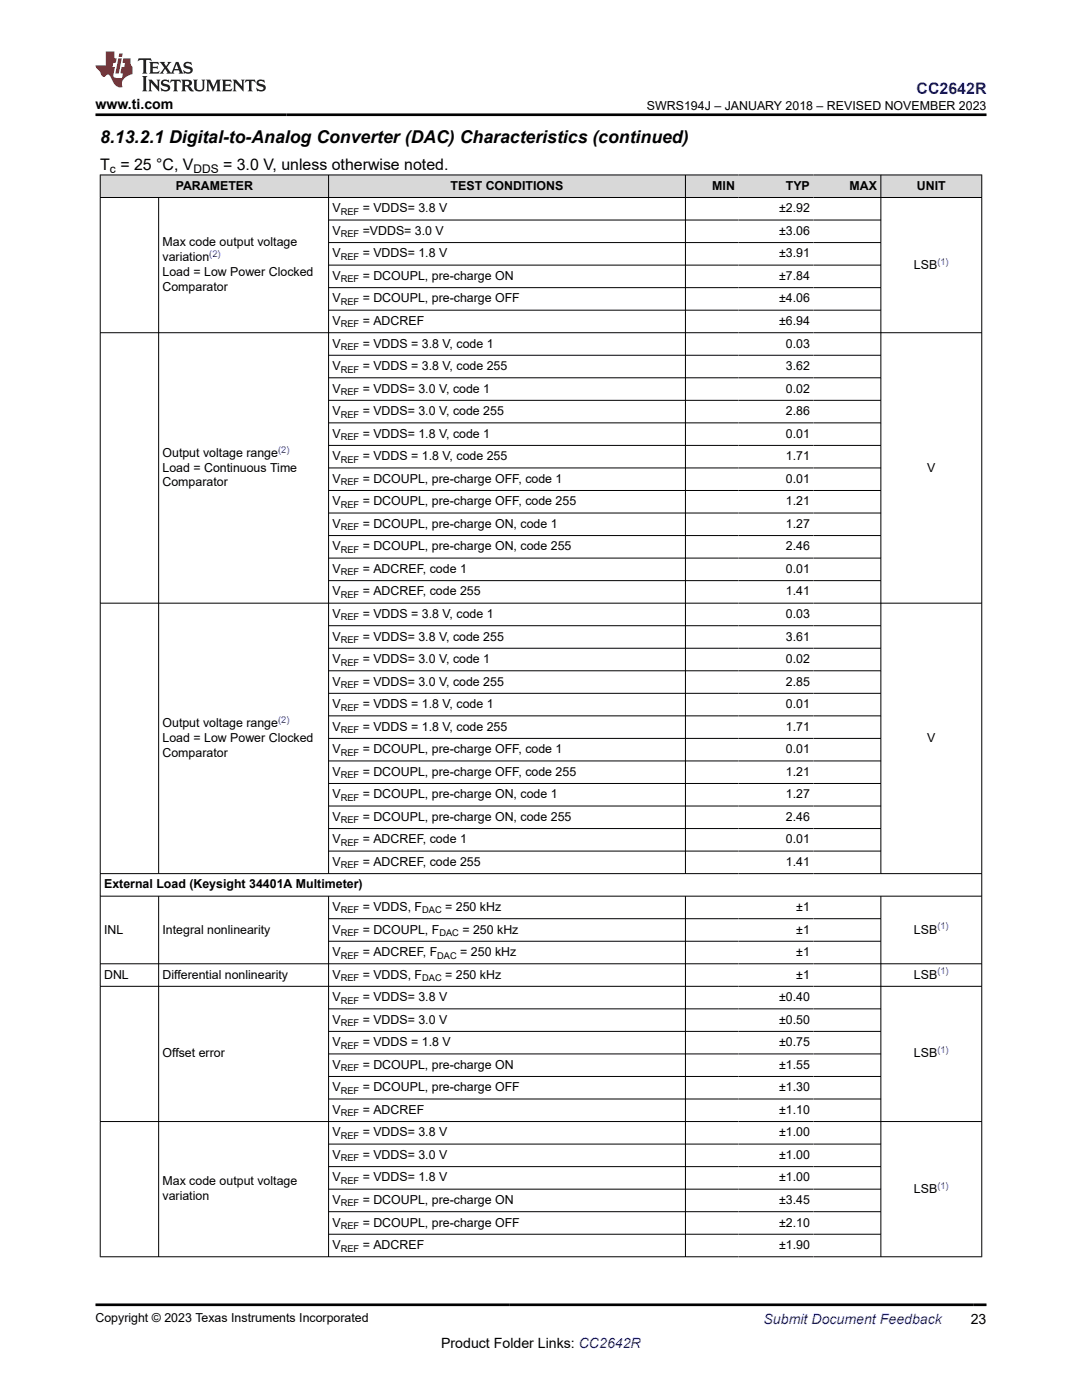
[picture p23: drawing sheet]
<svg xmlns="http://www.w3.org/2000/svg" width="216mm" height="279mm" viewBox="0 0 216 279" stroke-linecap="round" stroke-linejoin="round" font-family="sans-serif">
<defs><g id="words">
<text font-size="3.5" x="20" y="28.5">8.13.2.1 Digital-to-Analog Converter (DAC) Characteristics (continued)</text>
<text font-size="3.2" fill="#00f" x="182.9" y="18.7">CC2642R</text>
<g font-size="3.2">
<text x="20" y="33.9">T = 25 °C, V</text>
<text x="44.5" y="33.9">= 3.0 V, unless otherwise noted.</text>
</g>
<g font-size="2.8">
<text x="19.1" y="21.8">www.ti.com</text>
<text x="88" y="269">Product Folder Links: CC2642R</text>
<text x="193.7" y="264.2">23</text>
</g>
<text font-size="2.8" fill="#00f" x="152.4" y="264.2">Submit Document Feedback</text>
<g font-size="2.5">
<text x="129.1" y="21.9">SWRS194J – JANUARY 2018 – REVISED NOVEMBER 2023</text>
<text x="35.1" y="37.9">PARAMETER</text>
<text x="89.9" y="37.9">TEST CONDITIONS</text>
<text x="142.1" y="37.9">MIN</text>
<text x="156.8" y="37.9">TYP</text>
<text x="169.5" y="37.9">MAX</text>
<text x="183" y="37.9">UNIT</text>
<text x="66.3" y="42.4">V</text>
<text x="66.3" y="46.9">V</text>
<text x="72.4" y="42.4">= VDDS= 3.8 V</text>
<text x="72.4" y="46.9">=VDDS= 3.0 V</text>
<text x="155.4" y="42.4">±2.92</text>
<text x="155.4" y="46.9">±3.06</text>
<text x="32.4" y="49.2">Max code output voltage</text>
<text x="32.4" y="52.1">variation</text>
<text x="66.3" y="51.4">V</text>
<text x="72.4" y="51.4">= VDDS= 1.8 V</text>
<text x="155.4" y="51.4">±3.91</text>
<text x="182.4" y="53.6">LSB</text>
<text x="32.4" y="55.1">Load = Low Power Clocked</text>
<text x="32.4" y="58.1">Comparator</text>
<text x="66.3" y="55.9">V</text>
<text x="72.4" y="55.9">= DCOUPL, pre-charge ON</text>
<text x="155.4" y="55.9">±7.84</text>
<text x="66.3" y="60.4">V</text>
<text x="66.3" y="64.9">V</text>
<text x="72.4" y="60.4">= DCOUPL, pre-charge OFF</text>
<text x="72.4" y="64.9">= ADCREF</text>
<text x="155.4" y="60.4">±4.06</text>
<text x="155.4" y="64.9">±6.94</text>
<text x="66.3" y="69.4">V</text>
<text x="72.4" y="69.4">= VDDS = 3.8 V, code 1</text>
<text x="156.8" y="69.4">0.03</text>
<text x="66.3" y="73.9">V</text>
<text x="72.4" y="73.9">= VDDS = 3.8 V, code 255</text>
<text x="156.8" y="73.9">3.62</text>
<text x="66.3" y="78.4">V</text>
<text x="66.3" y="82.9">V</text>
<text x="72.4" y="78.4">= VDDS= 3.0 V, code 1</text>
<text x="72.4" y="82.9">= VDDS= 3.0 V, code 255</text>
<text x="156.8" y="78.4">0.02</text>
<text x="156.8" y="82.9">2.86</text>
<text x="66.3" y="87.4">V</text>
<text x="72.4" y="87.4">= VDDS= 1.8 V, code 1</text>
<text x="156.8" y="87.4">0.01</text>
<text x="32.4" y="94.1">Load = Continuous Time</text>
<text x="32.4" y="91.1">Output voltage range</text>
<text x="66.3" y="91.9">V</text>
<text x="72.4" y="91.9">= VDDS = 1.8 V, code 255</text>
<text x="156.8" y="91.9">1.71</text>
<text x="185" y="94.1">V</text>
<text x="32.4" y="97.1">Comparator</text>
<text x="66.3" y="96.3">V</text>
<text x="66.3" y="100.8">V</text>
<text x="72.4" y="96.3">= DCOUPL, pre-charge OFF, code 1</text>
<text x="72.4" y="100.8">= DCOUPL, pre-charge OFF, code 255</text>
<text x="156.8" y="96.3">0.01</text>
<text x="156.8" y="100.8">1.21</text>
<text x="66.3" y="105.3">V</text>
<text x="72.4" y="105.3">= DCOUPL, pre-charge ON, code 1</text>
<text x="156.8" y="105.3">1.27</text>
<text x="66.3" y="109.8">V</text>
<text x="72.4" y="109.8">= DCOUPL, pre-charge ON, code 255</text>
<text x="156.8" y="109.8">2.46</text>
<text x="66.3" y="114.3">V</text>
<text x="66.3" y="118.8">V</text>
<text x="72.4" y="114.3">= ADCREF, code 1</text>
<text x="72.4" y="118.8">= ADCREF, code 255</text>
<text x="156.8" y="114.3">0.01</text>
<text x="156.8" y="118.8">1.41</text>
<text x="66.3" y="123.3">V</text>
<text x="72.4" y="123.3">= VDDS = 3.8 V, code 1</text>
<text x="156.8" y="123.3">0.03</text>
<text x="66.3" y="127.8">V</text>
<text x="72.4" y="127.8">= VDDS= 3.8 V, code 255</text>
<text x="156.8" y="127.8">3.61</text>
<text x="66.3" y="132.3">V</text>
<text x="66.3" y="136.8">V</text>
<text x="72.4" y="132.3">= VDDS= 3.0 V, code 1</text>
<text x="72.4" y="136.8">= VDDS= 3.0 V, code 255</text>
<text x="156.8" y="132.3">0.02</text>
<text x="156.8" y="136.8">2.85</text>
<text x="66.3" y="141.3">V</text>
<text x="72.4" y="141.3">= VDDS = 1.8 V, code 1</text>
<text x="156.8" y="141.3">0.01</text>
<text x="32.4" y="148.1">Load = Low Power Clocked</text>
<text x="32.4" y="145.1">Output voltage range</text>
<text x="66.3" y="145.8">V</text>
<text x="72.4" y="145.8">= VDDS = 1.8 V, code 255</text>
<text x="156.8" y="145.8">1.71</text>
<text x="185" y="148.1">V</text>
<text x="32.4" y="151">Comparator</text>
<text x="66.3" y="150.3">V</text>
<text x="66.3" y="154.8">V</text>
<text x="72.4" y="150.3">= DCOUPL, pre-charge OFF, code 1</text>
<text x="72.4" y="154.8">= DCOUPL, pre-charge OFF, code 255</text>
<text x="156.8" y="150.3">0.01</text>
<text x="156.8" y="154.8">1.21</text>
<text x="66.3" y="159.3">V</text>
<text x="72.4" y="159.3">= DCOUPL, pre-charge ON, code 1</text>
<text x="156.8" y="159.3">1.27</text>
<text x="66.3" y="163.8">V</text>
<text x="72.4" y="163.8">= DCOUPL, pre-charge ON, code 255</text>
<text x="156.8" y="163.8">2.46</text>
<text x="66.3" y="168.3">V</text>
<text x="66.3" y="172.8">V</text>
<text x="72.4" y="168.3">= ADCREF, code 1</text>
<text x="72.4" y="172.8">= ADCREF, code 255</text>
<text x="156.8" y="168.3">0.01</text>
<text x="156.8" y="172.8">1.41</text>
<text x="20.8" y="177.3">External Load (Keysight 34401A Multimeter)</text>
<text x="66.3" y="181.8">V</text>
<text x="72.4" y="181.8">= VDDS, F</text>
<text x="88.8" y="181.8">= 250 kHz</text>
<text x="158.9" y="181.8">±1</text>
<text x="20.8" y="186.3">INL</text>
<text x="32.4" y="186.3">Integral nonlinearity</text>
<text x="66.3" y="186.3">V</text>
<text x="66.3" y="190.8">V</text>
<text x="72.4" y="186.3">= DCOUPL, F</text>
<text x="72.4" y="190.8">= ADCREF, F</text>
<text x="91.9" y="190.8">= 250 kHz</text>
<text x="92.3" y="186.3">= 250 kHz</text>
<text x="158.9" y="186.3">±1</text>
<text x="158.9" y="190.8">±1</text>
<text x="182.4" y="186.3">LSB</text>
<text x="20.8" y="195.3">DNL</text>
<text x="32.4" y="195.3">Differential nonlinearity</text>
<text x="66.3" y="195.3">V</text>
<text x="72.4" y="195.3">= VDDS, F</text>
<text x="88.8" y="195.3">= 250 kHz</text>
<text x="158.9" y="195.3">±1</text>
<text x="182.4" y="195.3">LSB</text>
<text x="66.3" y="199.8">V</text>
<text x="72.4" y="199.8">= VDDS= 3.8 V</text>
<text x="155.4" y="199.8">±0.40</text>
<text x="66.3" y="204.3">V</text>
<text x="66.3" y="208.8">V</text>
<text x="72.4" y="204.3">= VDDS= 3.0 V</text>
<text x="72.4" y="208.8">= VDDS = 1.8 V</text>
<text x="155.4" y="204.3">±0.50</text>
<text x="155.4" y="208.8">±0.75</text>
<text x="32.4" y="211">Offset error</text>
<text x="66.3" y="213.3">V</text>
<text x="72.4" y="213.3">= DCOUPL, pre-charge ON</text>
<text x="155.4" y="213.3">±1.55</text>
<text x="182.4" y="211">LSB</text>
<text x="66.3" y="217.8">V</text>
<text x="72.4" y="217.8">= DCOUPL, pre-charge OFF</text>
<text x="155.4" y="217.8">±1.30</text>
<text x="66.3" y="222.3">V</text>
<text x="66.3" y="226.8">V</text>
<text x="72.4" y="222.3">= ADCREF</text>
<text x="72.4" y="226.8">= VDDS= 3.8 V</text>
<text x="155.4" y="222.3">±1.10</text>
<text x="155.4" y="226.8">±1.00</text>
<text x="66.3" y="231.3">V</text>
<text x="72.4" y="231.3">= VDDS= 3.0 V</text>
<text x="155.4" y="231.3">±1.00</text>
<text x="32.4" y="236.6">Max code output voltage</text>
<text x="32.4" y="239.5">variation</text>
<text x="66.3" y="235.8">V</text>
<text x="72.4" y="235.8">= VDDS= 1.8 V</text>
<text x="155.4" y="235.8">±1.00</text>
<text x="182.4" y="238">LSB</text>
<text x="66.3" y="240.3">V</text>
<text x="66.3" y="244.8">V</text>
<text x="72.4" y="240.3">= DCOUPL, pre-charge ON</text>
<text x="72.4" y="244.8">= DCOUPL, pre-charge OFF</text>
<text x="155.4" y="240.3">±3.45</text>
<text x="155.4" y="244.8">±2.10</text>
<text x="66.3" y="249.3">V</text>
<text x="72.4" y="249.3">= ADCREF</text>
<text x="155.4" y="249.3">±1.90</text>
<text x="19.1" y="263.9">Copyright © 2023 Texas Instruments Incorporated</text>
</g>
<g font-size="2.4">
<text x="21.9" y="34.5">c</text>
<text x="38.6" y="34.5">DDS</text>
</g>
<g font-size="1.9">
<text x="68" y="42.9">REF</text>
<text x="68" y="47.4">REF</text>
<text x="68" y="51.9">REF</text>
<text x="68" y="56.4">REF</text>
<text x="68" y="60.9">REF</text>
<text x="68" y="65.4">REF</text>
<text x="68" y="69.9">REF</text>
<text x="68" y="74.4">REF</text>
<text x="68" y="78.9">REF</text>
<text x="68" y="83.3">REF</text>
<text x="68" y="87.8">REF</text>
<text x="68" y="92.3">REF</text>
<text x="68" y="96.8">REF</text>
<text x="68" y="101.3">REF</text>
<text x="68" y="105.8">REF</text>
<text x="68" y="110.3">REF</text>
<text x="68" y="114.8">REF</text>
<text x="68" y="119.3">REF</text>
<text x="68" y="123.8">REF</text>
<text x="68" y="128.3">REF</text>
<text x="68" y="132.8">REF</text>
<text x="68" y="137.3">REF</text>
<text x="68" y="141.8">REF</text>
<text x="68" y="146.3">REF</text>
<text x="68" y="150.8">REF</text>
<text x="68" y="155.3">REF</text>
<text x="68" y="159.8">REF</text>
<text x="68" y="164.3">REF</text>
<text x="68" y="168.8">REF</text>
<text x="68" y="173.3">REF</text>
<text x="68" y="182.3">REF</text>
<text x="84.2" y="182.3">DAC</text>
<text x="68" y="186.8">REF</text>
<text x="68" y="191.3">REF</text>
<text x="87.3" y="191.3">DAC</text>
<text x="87.7" y="186.8">DAC</text>
<text x="68" y="195.8">REF</text>
<text x="84.2" y="195.8">DAC</text>
<text x="68" y="200.3">REF</text>
<text x="68" y="204.8">REF</text>
<text x="68" y="209.3">REF</text>
<text x="68" y="213.8">REF</text>
<text x="68" y="218.3">REF</text>
<text x="68" y="222.8">REF</text>
<text x="68" y="227.3">REF</text>
<text x="68" y="231.8">REF</text>
<text x="68" y="236.3">REF</text>
<text x="68" y="240.8">REF</text>
<text x="68" y="245.3">REF</text>
<text x="68" y="249.8">REF</text>
</g>
<g font-size="1.9" fill="#00f">
<text x="41.8" y="51.3">(2)</text>
<text x="187" y="52.8">(1)</text>
<text x="55.5" y="90.3">(2)</text>
<text x="55.5" y="144.3">(2)</text>
<text x="187" y="185.5">(1)</text>
<text x="187" y="194.5">(1)</text>
<text x="187" y="210.2">(1)</text>
<text x="187" y="237.2">(1)</text>
</g>
</g></defs>
<g fill="#d8d8d8">
<path d="M20 34.9h175.9v4.5h-175.9z" fill-rule="evenodd"/>
<path d="M20.1 35h45.4v4.4h-45.4z" fill-rule="evenodd"/>
<path d="M65.6 35h71.1v4.4h-71.1z" fill-rule="evenodd"/>
<path d="M136.8 35h10.6v4.4h-10.6z" fill-rule="evenodd"/>
<path d="M147.4 35h14.9v4.4h-14.9z" fill-rule="evenodd"/>
<path d="M162.3 35h13.4v4.4h-13.4z" fill-rule="evenodd"/>
<path d="M175.8 35h20v4.4h-20z" fill-rule="evenodd"/>
</g>
<g fill="none" stroke="#000" stroke-width=".2">
<path d="M19.9 34.9h176.1M19.9 39.4h176.1M20 34.9v216M31.7 39.4v135M65.6 34.9v139.5M136.8 34.9v139.5M175.8 34.9v139.5M195.9 34.9v216M65.6 43.9h110.2M65.6 48.4h110.2M65.6 52.9h110.2M65.6 57.4h110.2"/>
<path d="M19.9 66.4h176.1M65.6 61.9h110.2M65.6 70.9h110.2M65.6 75.4h110.2M65.6 79.9h110.2M65.6 84.4h110.2M65.6 88.9h110.2M65.6 93.4h110.2M65.6 97.9h110.2M65.6 102.4h110.2M65.6 106.9h110.2M65.6 111.4h110.2"/>
<path d="M65.6 115.9h110.2M19.9 120.4h176.1M65.6 124.9h110.2M65.6 129.4h110.2M65.6 133.9h110.2M65.6 138.4h110.2M65.6 142.9h110.2M65.6 147.4h110.2M65.6 151.9h110.2M65.6 156.4h110.2M19.9 174.4h176.1M19.9 178.8h176.1"/>
<path d="M31.7 178.8v72.1M65.6 178.8v72.1M65.6 160.9h110.2M65.6 165.4h110.2M65.6 169.9h110.2M136.8 178.8v72.1M175.8 178.8v72.1M19.9 192.3h176.1M19.9 196.8h176.1M65.6 183.3h110.2M65.6 187.8h110.2M65.6 201.3h110.2"/>
<path d="M65.6 205.8h110.2M65.6 210.3h110.2M65.6 214.8h110.2M65.6 219.3h110.2M19.9 223.8h176.1M65.6 228.3h110.2M65.6 232.8h110.2M65.6 237.3h110.2M19.9 250.8h176.1M65.6 241.8h110.2M65.6 246.3h110.2"/>
</g>
<path d="M27.7 11.6l-.2 .6 .5-.2h.6v.1v2.2l-.2 .4h1l-.2-.4v-2.2v-.1h.5l.5 .2-.1-.6zM29.8 12.4l.2 .3v1.6l-.2 .4h1.9l.1-.6a1.08 1.08 0 0 1-1.3 .2v-.7h.6l.4 .2v-.7l-.4 .2h-.6v-.5l.2-.2a1 1 0 0 1 1 .3l-.1-.5zM31.8 12.4l1 1.1-1 1.2h.9l-.2-.2 .4-.8 .5 .8-.2 .2h1.6l-.2-.2 .1-.5h1l.1 .5-.1 .2h.9l-.2-.4-.8-1.9h-.5l-1 2.1-.8-1.1 .9-1h-.8l.2 .2-.5 .6-.3-.6 .1-.2zM35.2 12.8l.4 1h-.8zM36.8 12.5a.65 .65 0 0 0-.2 .7 .65 .65 0 0 0 .6 .5l.7 .1 .1 .3a.79 .79 0 0 1-.7 .4 .79 .79 0 0 1-.7-.5l.1 .7 .2-.1a.93 .93 0 0 0 1.1 0 .93 .93 0 0 0 .4-.9 1.46 1.46 0 0 0-1.2-.6l-.1-.3a1.09 1.09 0 0 1 1.2 .2l-.2-.6-.1 .1-.6-.2zM28.4 15.2l.2 .4v2.2l-.2 .4h1l-.2-.4v-2.2l.2-.4zM29.6 15.9l.2 .4v1.5l-.2 .4h.8l-.3-.4v-1.3l1.7 1.8v-2l.2-.4h-.8l.2 .2 .1 1.1-1.2-1.3zM32.3 16a.65 .65 0 0 0-.2 .8 .65 .65 0 0 0 .7 .4l.6 .2 .1 .2a.79 .79 0 0 1-.7 .4 .79 .79 0 0 1-.7-.5l.1 .7 .2-.1a.93 .93 0 0 0 1.1 .1 .93 .93 0 0 0 .4-1 1.46 1.46 0 0 0-1.2-.5l-.1-.4a1.09 1.09 0 0 1 1.2 .2l-.2-.6-.1 .1-.6-.1zM34.1 15.9l-.1 .6a.63 .63 0 0 1 .7-.3l.1 1.6-.3 .4h1l-.2-.4v-1.6a.66 .66 0 0 1 .8 .3l-.1-.6zM36.2 15.9l.2 .4v1.5l-.2 .4h.9l-.2-.2v-.7h.5l.1 .2a.79 .79 0 0 0 1.2 .6l-1-.9a.61 .61 0 0 0 .6-.6 .61 .61 0 0 0-.5-.7zM36.9 16.2h.2a.47 .47 0 0 1 .5 .1 .47 .47 0 0 1 .1 .5l-.2 .1-.6 .1zM38.5 15.9l.2 .2a2.27 2.27 0 0 0 .4 2 1.04 1.04 0 0 0 1.7-.7v-1.3l.2-.2h-.8l.2 .4v1.1a.6 .6 0 0 1-.6 .6 .6 .6 0 0 1-.6-.6v-1.1l.3-.4zM41.1 15.9l.2 .4v1.5l-.2 .4h.7l-.2-.4v-1.4l.9 1.9 .8-1.9v1.4l-.2 .4h1l-.3-.4v-1.5l.3-.4h-.8l-.7 1.5-.7-1.5zM44.3 15.9l.2 .4v1.5l-.2 .4h1.9l.1-.6a1.09 1.09 0 0 1-1.3 .2v-.7h.6l.4 .2v-.6l-.4 .2h-.6v-.6l.2-.1a1.01 1.01 0 0 1 1 .3l-.1-.6zM46.4 15.9l.3 .4v1.5l-.3 .4h.8l-.2-.4v-1.3l1.6 1.8v-2l.2-.4h-.7l.2 .2v1.1l-1.2-1.3zM49 15.9l-.1 .6a.63 .63 0 0 1 .8-.3v1.6l-.3 .4h1l-.2-.4v-1.6a.66 .66 0 0 1 .8 .3l-.1-.6zM51.4 16a.65 .65 0 0 0-.2 .8 .65 .65 0 0 0 .6 .4l.6 .2 .2 .2a.79 .79 0 0 1-.8 .4 .79 .79 0 0 1-.6-.5l.1 .7 .2-.1a.93 .93 0 0 0 1 .1 .93 .93 0 0 0 .5-1 1.46 1.46 0 0 0-1.3-.5l-.1-.4a1.09 1.09 0 0 1 1.3 .2l-.2-.6-.2 .1-.5-.1z" fill="#231f20"/>
<path d="M21.1 10.3v2.7h-2.1l.1 .4 .9 1a.95 .95 0 0 0 .9 .9 .59 .59 0 0 1 .6-.4 .59 .59 0 0 1 .5 .3l.4 .8a1.59 1.59 0 0 0 2.1 1.4 1.61 1.61 0 0 1 1-2.3l1-.3-.1-1.5a1.59 1.59 0 0 1-.4-1.7h-1.4l-.2 .9h.5l-.1 .9h-.5l-.2 .9v.3l.4 .1-.2 .9h-.6a.73 .73 0 0 1-1.1-.7l.3-1.5h-.5l.2-.9h.5l.2-.9h-.5v-1.3zM23.6 11.6l-.6 3.1h.7l.6-3.1zM23.8 10.7l-.1 .6h.7l.1-.6z" fill="#ed1c24"/>
<path d="M19.1 22.9h177.8M19.1 260.4h177.8" fill="none" stroke="#000" stroke-width=".53"/>
<use href="#words"/>
</svg>
